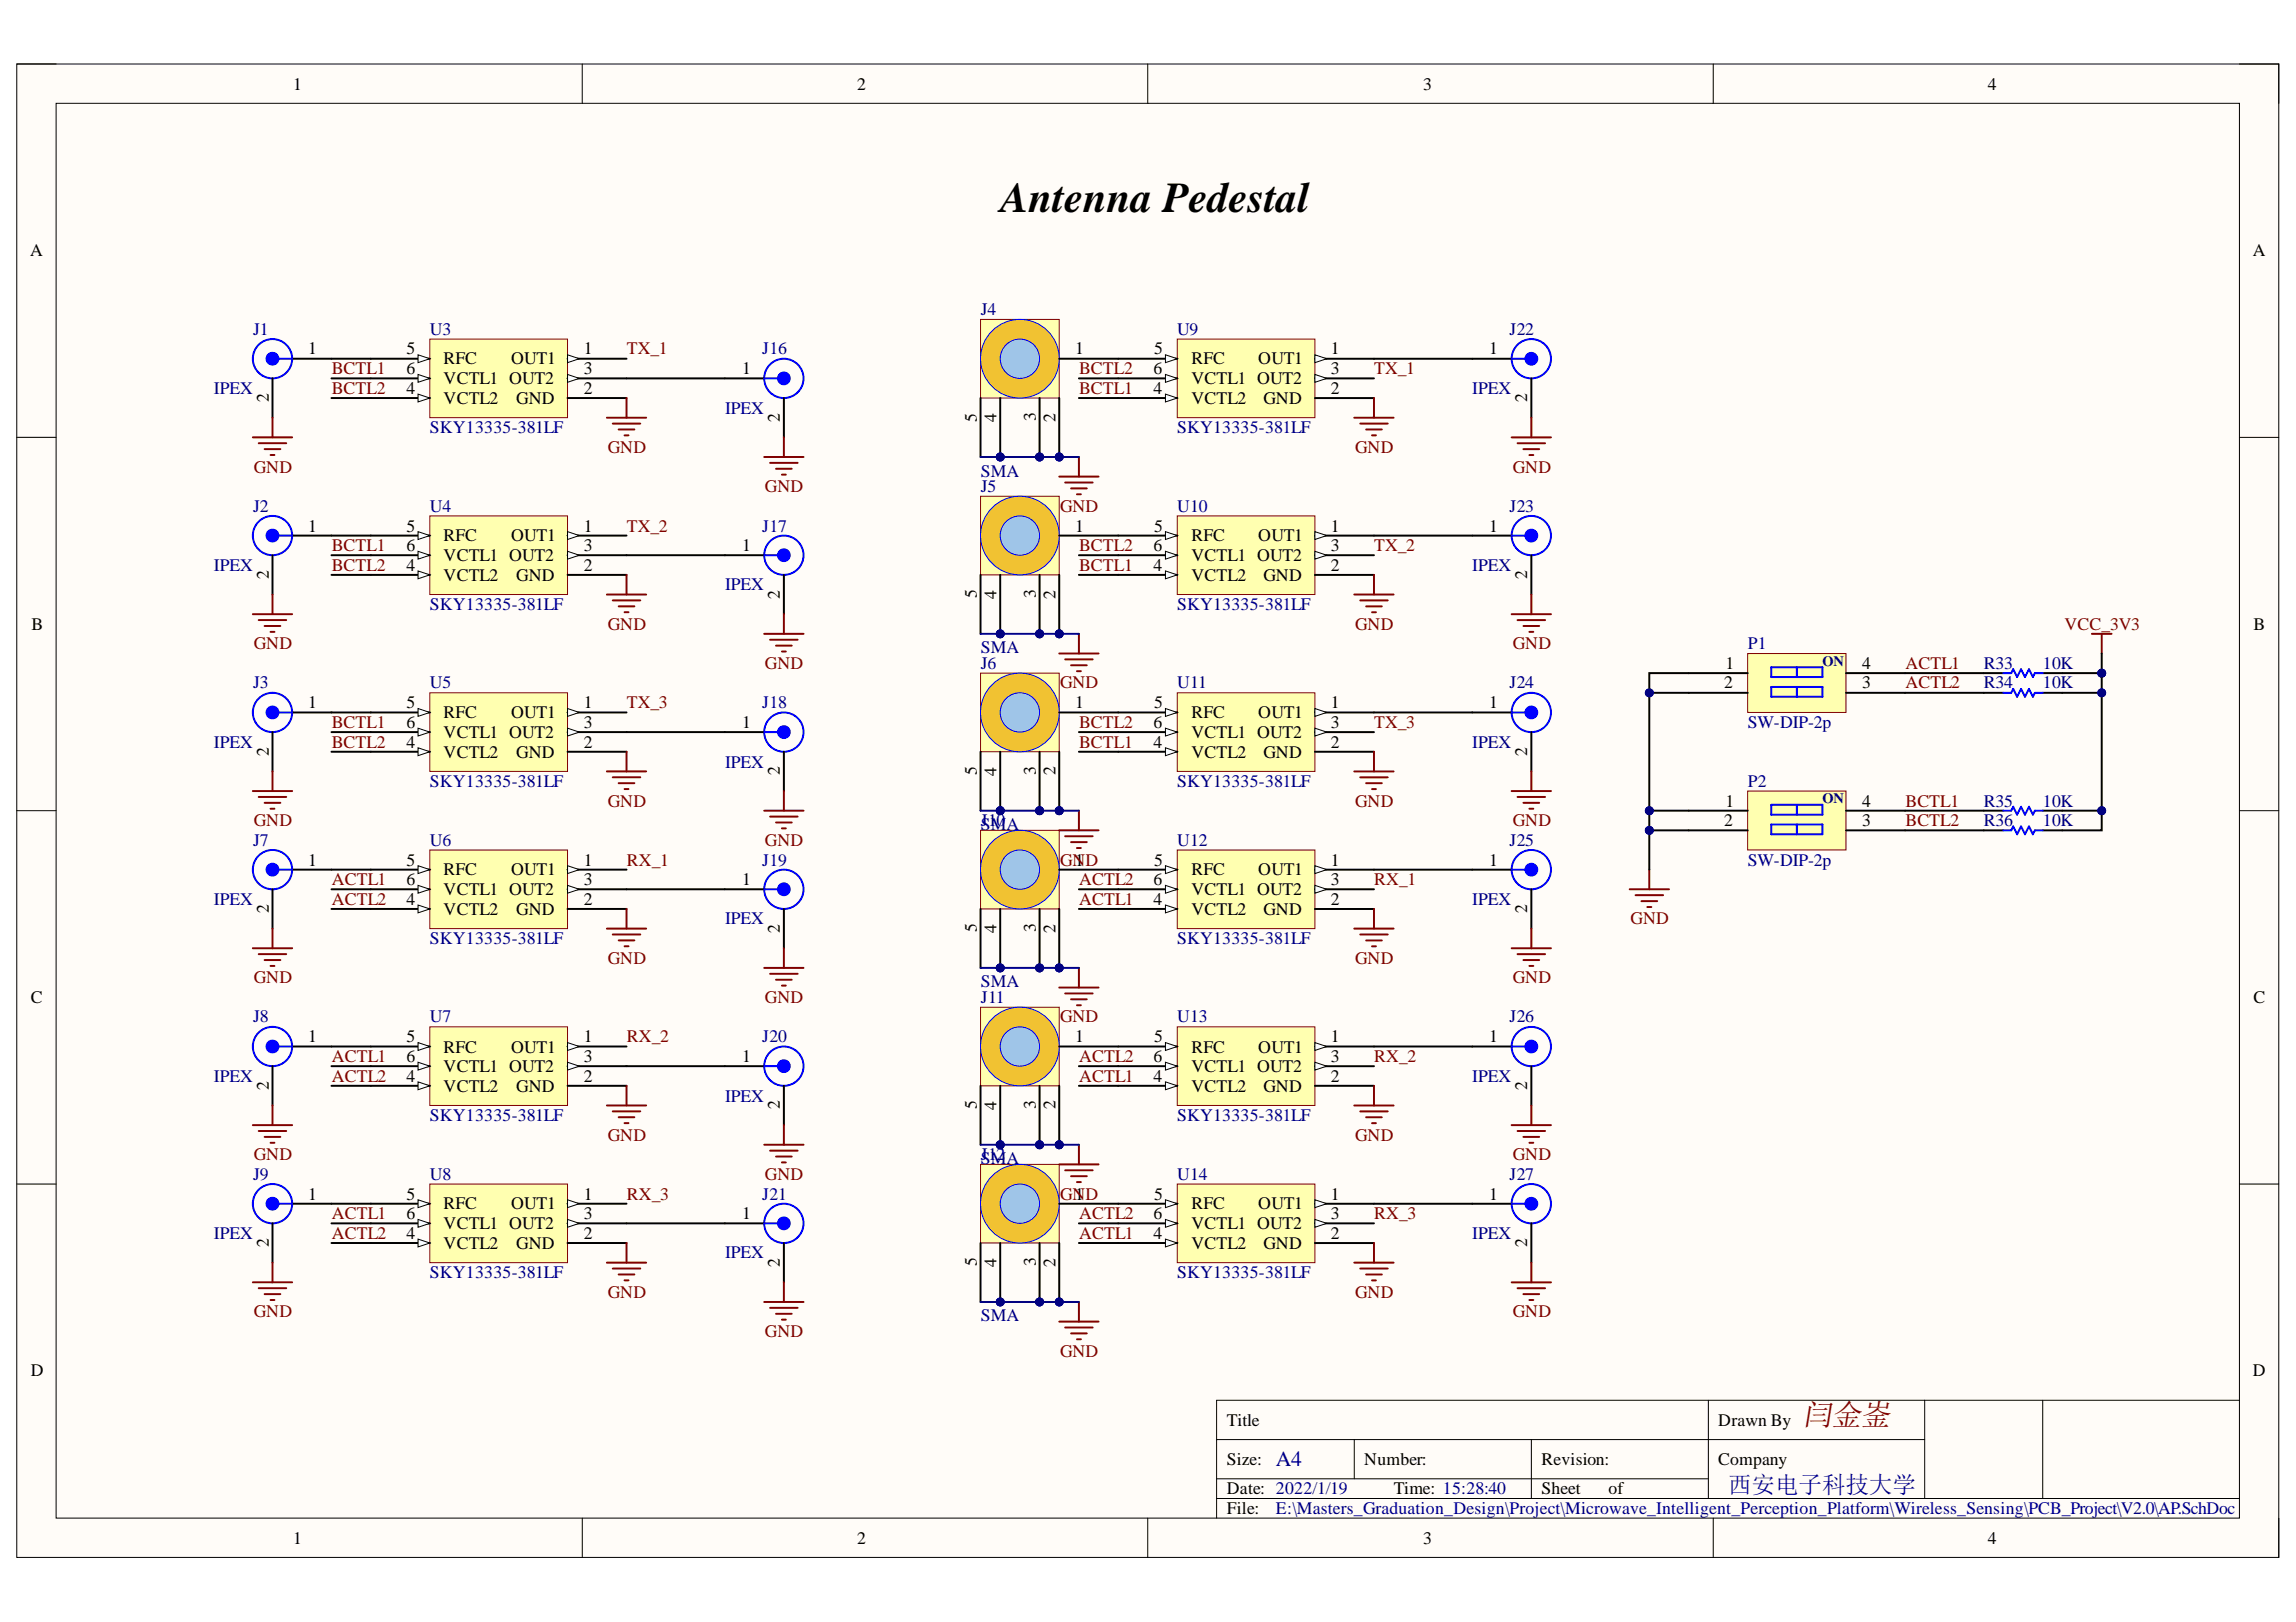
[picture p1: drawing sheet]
<svg xmlns="http://www.w3.org/2000/svg" width="297mm" height="210mm" viewBox="0 0 297 210" stroke-linecap="round" stroke-linejoin="round" font-family="sans-serif">
<defs><g id="words">
<text font-size="5.5" x="129.4" y="27.4">Antenna Pedestal</text>
<text font-size="3.9" fill="#800000" x="233.2" y="184.4">闫金崟</text>
<text font-size="3" fill="#000080" x="223.6" y="193.1">西安电子科技大学</text>
<text font-size="2.8" fill="#000080" x="165.1" y="189.8">A4</text>
<g font-size="2.3">
<text x="37.9" y="11.6">1</text>
<text x="110.9" y="11.6">2</text>
<text x="184.1" y="11.6">3</text>
<text x="257.2" y="11.6">4</text>
<text x="3.9" y="33.2">A</text>
<text x="291.5" y="33.2">A</text>
<text x="39.9" y="45.9">1</text>
<text x="52.6" y="45.9">5</text>
<text x="57.4" y="47.1">RFC</text>
<text x="66.1" y="47.1">OUT1</text>
<text x="75.5" y="45.9">1</text>
<text x="139.1" y="45.9">1</text>
<text x="149.3" y="45.9">5</text>
<text x="154.2" y="47.1">RFC</text>
<text x="162.8" y="47.1">OUT1</text>
<text x="172.2" y="45.9">1</text>
<text x="192.7" y="45.9">1</text>
<text x="34.8" y="52" transform="rotate(-90 34.8 52)">2</text>
<text x="52.6" y="48.4">6</text>
<text x="52.6" y="51">4</text>
<text x="57.4" y="49.7">VCTL1 OUT2</text>
<text x="57.4" y="52.3">VCTL2</text>
<text x="66.8" y="52.3">GND</text>
<text x="75.5" y="51">2</text>
<text x="75.5" y="48.4">3</text>
<text x="96" y="48.4">1</text>
<text x="149.2" y="48.4">6</text>
<text x="149.2" y="51">4</text>
<text x="154.2" y="49.7">VCTL1 OUT2</text>
<text x="154.2" y="52.3">VCTL2</text>
<text x="163.5" y="52.3">GND</text>
<text x="172.2" y="51">2</text>
<text x="172.2" y="48.4">3</text>
<text x="197.6" y="52" transform="rotate(-90 197.6 52)">2</text>
<text x="100.9" y="54.6" transform="rotate(-90 100.9 54.6)">2</text>
<text x="126.4" y="54.6" transform="rotate(-90 126.4 54.6)">5</text>
<text x="128.9" y="54.6" transform="rotate(-90 128.9 54.6)">4</text>
<text x="134" y="54.5" transform="rotate(-90 134 54.5)">3</text>
<text x="136.5" y="54.6" transform="rotate(-90 136.5 54.6)">2</text>
<text x="39.9" y="68.8">1</text>
<text x="52.6" y="68.8">5</text>
<text x="52.6" y="71.3">6</text>
<text x="57.4" y="70.1">RFC</text>
<text x="66.1" y="70.1">OUT1</text>
<text x="75.5" y="71.3">3</text>
<text x="75.5" y="68.8">1</text>
<text x="96" y="71.3">1</text>
<text x="139.1" y="68.8">1</text>
<text x="149.2" y="71.3">6</text>
<text x="149.3" y="68.8">5</text>
<text x="154.2" y="70.1">RFC</text>
<text x="162.8" y="70.1">OUT1</text>
<text x="172.2" y="71.3">3</text>
<text x="172.2" y="68.8">1</text>
<text x="192.7" y="68.8">1</text>
<text x="34.8" y="75" transform="rotate(-90 34.8 75)">2</text>
<text x="52.6" y="73.9">4</text>
<text x="57.4" y="72.6">VCTL1 OUT2</text>
<text x="57.4" y="75.1">VCTL2</text>
<text x="66.8" y="75.1">GND</text>
<text x="75.5" y="73.9">2</text>
<text x="100.9" y="77.5" transform="rotate(-90 100.9 77.5)">2</text>
<text x="126.4" y="77.4" transform="rotate(-90 126.4 77.4)">5</text>
<text x="128.9" y="77.5" transform="rotate(-90 128.9 77.5)">4</text>
<text x="134" y="77.4" transform="rotate(-90 134 77.4)">3</text>
<text x="136.5" y="77.5" transform="rotate(-90 136.5 77.5)">2</text>
<text x="149.2" y="73.9">4</text>
<text x="154.2" y="72.6">VCTL1 OUT2</text>
<text x="154.2" y="75.1">VCTL2</text>
<text x="163.5" y="75.1">GND</text>
<text x="172.2" y="73.9">2</text>
<text x="197.6" y="75" transform="rotate(-90 197.6 75)">2</text>
<text x="4.1" y="81.5">B</text>
<text x="291.6" y="81.5">B</text>
<text x="223.1" y="89.1">2</text>
<text x="223.2" y="86.6">1</text>
<text x="240.9" y="89.1">3</text>
<text x="240.9" y="86.6">4</text>
<text x="39.9" y="91.6">1</text>
<text x="52.6" y="91.6">5</text>
<text x="52.6" y="94.2">6</text>
<text x="57.4" y="93">RFC</text>
<text x="57.4" y="95.5">VCTL1 OUT2</text>
<text x="66.1" y="93">OUT1</text>
<text x="75.5" y="94.2">3</text>
<text x="75.5" y="91.6">1</text>
<text x="96" y="94.2">1</text>
<text x="139.1" y="91.6">1</text>
<text x="149.2" y="94.2">6</text>
<text x="149.3" y="91.6">5</text>
<text x="154.2" y="93">RFC</text>
<text x="154.2" y="95.5">VCTL1 OUT2</text>
<text x="162.8" y="93">OUT1</text>
<text x="172.2" y="94.2">3</text>
<text x="172.2" y="91.6">1</text>
<text x="192.7" y="91.6">1</text>
<text x="34.8" y="97.8" transform="rotate(-90 34.8 97.8)">2</text>
<text x="52.6" y="96.8">4</text>
<text x="57.4" y="98.1">VCTL2</text>
<text x="66.8" y="98.1">GND</text>
<text x="75.5" y="96.8">2</text>
<text x="100.9" y="100.3" transform="rotate(-90 100.9 100.3)">2</text>
<text x="126.4" y="100.3" transform="rotate(-90 126.4 100.3)">5</text>
<text x="128.9" y="100.4" transform="rotate(-90 128.9 100.4)">4</text>
<text x="134" y="100.3" transform="rotate(-90 134 100.3)">3</text>
<text x="136.5" y="100.3" transform="rotate(-90 136.5 100.3)">2</text>
<text x="149.2" y="96.8">4</text>
<text x="154.2" y="98.1">VCTL2</text>
<text x="163.5" y="98.1">GND</text>
<text x="172.2" y="96.8">2</text>
<text x="197.6" y="97.8" transform="rotate(-90 197.6 97.8)">2</text>
<text x="223.1" y="106.9">2</text>
<text x="223.2" y="104.4">1</text>
<text x="240.9" y="106.9">3</text>
<text x="240.9" y="104.4">4</text>
<text x="39.9" y="112">1</text>
<text x="52.6" y="112">5</text>
<text x="57.4" y="113.3">RFC</text>
<text x="66.1" y="113.3">OUT1</text>
<text x="75.5" y="112">1</text>
<text x="139.1" y="112">1</text>
<text x="149.3" y="112">5</text>
<text x="154.2" y="113.3">RFC</text>
<text x="162.8" y="113.3">OUT1</text>
<text x="172.2" y="112">1</text>
<text x="192.7" y="112">1</text>
<text x="34.8" y="118.2" transform="rotate(-90 34.8 118.2)">2</text>
<text x="52.6" y="114.6">6</text>
<text x="52.6" y="117.1">4</text>
<text x="57.4" y="115.8">VCTL1 OUT2</text>
<text x="57.4" y="118.4">VCTL2</text>
<text x="66.8" y="118.4">GND</text>
<text x="75.5" y="117.1">2</text>
<text x="75.5" y="114.6">3</text>
<text x="96" y="114.6">1</text>
<text x="149.2" y="114.6">6</text>
<text x="149.2" y="117.1">4</text>
<text x="154.2" y="115.8">VCTL1 OUT2</text>
<text x="154.2" y="118.4">VCTL2</text>
<text x="163.5" y="118.4">GND</text>
<text x="172.2" y="117.1">2</text>
<text x="172.2" y="114.6">3</text>
<text x="197.6" y="118.2" transform="rotate(-90 197.6 118.2)">2</text>
<text x="100.9" y="120.7" transform="rotate(-90 100.9 120.7)">2</text>
<text x="126.4" y="120.6" transform="rotate(-90 126.4 120.6)">5</text>
<text x="128.9" y="120.7" transform="rotate(-90 128.9 120.7)">4</text>
<text x="134" y="120.6" transform="rotate(-90 134 120.6)">3</text>
<text x="136.5" y="120.7" transform="rotate(-90 136.5 120.7)">2</text>
<text x="4" y="129.8">C</text>
<text x="291.6" y="129.8">C</text>
<text x="39.9" y="134.9">1</text>
<text x="52.6" y="134.9">5</text>
<text x="52.6" y="137.5">6</text>
<text x="57.4" y="136.2">RFC</text>
<text x="66.1" y="136.2">OUT1</text>
<text x="75.5" y="137.5">3</text>
<text x="75.5" y="134.9">1</text>
<text x="96" y="137.5">1</text>
<text x="139.1" y="134.9">1</text>
<text x="149.2" y="137.5">6</text>
<text x="149.3" y="134.9">5</text>
<text x="154.2" y="136.2">RFC</text>
<text x="162.8" y="136.2">OUT1</text>
<text x="172.2" y="137.5">3</text>
<text x="172.2" y="134.9">1</text>
<text x="192.7" y="134.9">1</text>
<text x="34.8" y="141" transform="rotate(-90 34.8 141)">2</text>
<text x="52.6" y="140">4</text>
<text x="57.4" y="138.7">VCTL1 OUT2</text>
<text x="57.4" y="141.3">VCTL2</text>
<text x="66.8" y="141.3">GND</text>
<text x="75.5" y="140">2</text>
<text x="100.9" y="143.6" transform="rotate(-90 100.9 143.6)">2</text>
<text x="126.4" y="143.6" transform="rotate(-90 126.4 143.6)">5</text>
<text x="128.9" y="143.7" transform="rotate(-90 128.9 143.7)">4</text>
<text x="134" y="143.5" transform="rotate(-90 134 143.5)">3</text>
<text x="136.5" y="143.6" transform="rotate(-90 136.5 143.6)">2</text>
<text x="149.2" y="140">4</text>
<text x="154.2" y="138.7">VCTL1 OUT2</text>
<text x="154.2" y="141.3">VCTL2</text>
<text x="163.5" y="141.3">GND</text>
<text x="172.2" y="140">2</text>
<text x="197.6" y="141" transform="rotate(-90 197.6 141)">2</text>
<text x="39.9" y="155.2">1</text>
<text x="52.6" y="155.2">5</text>
<text x="75.5" y="155.2">1</text>
<text x="139.1" y="155.2">1</text>
<text x="149.3" y="155.2">5</text>
<text x="172.2" y="155.2">1</text>
<text x="192.7" y="155.2">1</text>
<text x="34.8" y="161.4" transform="rotate(-90 34.8 161.4)">2</text>
<text x="52.6" y="157.8">6</text>
<text x="52.6" y="160.3">4</text>
<text x="57.4" y="156.5">RFC</text>
<text x="57.4" y="159.1">VCTL1 OUT2</text>
<text x="57.4" y="161.6">VCTL2</text>
<text x="66.1" y="156.5">OUT1</text>
<text x="66.8" y="161.6">GND</text>
<text x="75.5" y="160.3">2</text>
<text x="75.5" y="157.8">3</text>
<text x="96" y="157.8">1</text>
<text x="149.2" y="157.8">6</text>
<text x="149.2" y="160.3">4</text>
<text x="154.2" y="156.5">RFC</text>
<text x="154.2" y="159.1">VCTL1 OUT2</text>
<text x="154.2" y="161.6">VCTL2</text>
<text x="162.8" y="156.5">OUT1</text>
<text x="163.5" y="161.6">GND</text>
<text x="172.2" y="160.3">2</text>
<text x="172.2" y="157.8">3</text>
<text x="197.6" y="161.4" transform="rotate(-90 197.6 161.4)">2</text>
<text x="100.9" y="164" transform="rotate(-90 100.9 164)">2</text>
<text x="126.4" y="163.9" transform="rotate(-90 126.4 163.9)">5</text>
<text x="128.9" y="164" transform="rotate(-90 128.9 164)">4</text>
<text x="134" y="163.9" transform="rotate(-90 134 163.9)">3</text>
<text x="136.5" y="164" transform="rotate(-90 136.5 164)">2</text>
<text x="4" y="178.1">D</text>
<text x="291.5" y="178.1">D</text>
<text x="158.7" y="184.5">Title</text>
<text x="222.3" y="184.5">Drawn By</text>
<text x="158.7" y="189.6">Size:</text>
<text x="176.5" y="189.6">Number:</text>
<text x="199.4" y="189.6">Revision:</text>
<text x="222.3" y="189.6">Company</text>
<text x="158.7" y="193.4">Date: 2022/1/19</text>
<text x="158.7" y="195.9">File:</text>
<text x="180.3" y="193.4">Time: 15:28:40</text>
<text x="199.4" y="193.4">Sheet</text>
<text x="208.1" y="193.4">of</text>
<text x="37.9" y="199.7">1</text>
<text x="110.9" y="199.7">2</text>
<text x="184.1" y="199.7">3</text>
<text x="257.2" y="199.7">4</text>
</g>
<g font-size="2.3" fill="#000080">
<text x="126.9" y="40.8">J4</text>
<text x="32.8" y="43.3">J1</text>
<text x="55.6" y="43.3">U3</text>
<text x="98.6" y="45.9">J16</text>
<text x="152.3" y="43.3">U9</text>
<text x="195.3" y="43.3">J22</text>
<text x="27.7" y="51">IPEX</text>
<text x="93.8" y="53.6">IPEX</text>
<text x="190.5" y="51">IPEX</text>
<text x="55.6" y="56.1">SKY13335-381LF</text>
<text x="152.3" y="56.1">SKY13335-381LF</text>
<text x="126.9" y="61.7">SMA</text>
<text x="126.9" y="63.7">J5</text>
<text x="32.8" y="66.2">J2</text>
<text x="55.6" y="66.2">U4</text>
<text x="98.6" y="68.8">J17</text>
<text x="152.3" y="66.2">U10</text>
<text x="195.3" y="66.2">J23</text>
<text x="27.7" y="73.9">IPEX</text>
<text x="93.8" y="76.4">IPEX</text>
<text x="190.5" y="73.9">IPEX</text>
<text x="55.6" y="78.9">SKY13335-381LF</text>
<text x="152.3" y="78.9">SKY13335-381LF</text>
<text x="32.8" y="89.1">J3</text>
<text x="55.6" y="89.1">U5</text>
<text x="126.9" y="86.6">J6</text>
<text x="126.9" y="84.5">SMA</text>
<text x="152.3" y="89.1">U11</text>
<text x="195.3" y="89.1">J24</text>
<text x="226.1" y="84">P1</text>
<text x="256.7" y="86.6">R33</text>
<text x="256.7" y="89.1">R34</text>
<text x="264.3" y="86.6">10K</text>
<text x="264.3" y="89.1">10K</text>
<text x="98.6" y="91.6">J18</text>
<text x="226.1" y="94.2">SW-DIP-2p</text>
<text x="27.7" y="96.8">IPEX</text>
<text x="55.6" y="101.9">SKY13335-381LF</text>
<text x="93.8" y="99.3">IPEX</text>
<text x="152.3" y="101.9">SKY13335-381LF</text>
<text x="190.5" y="96.8">IPEX</text>
<text x="226.1" y="101.9">P2</text>
<text x="126.9" y="107.4">SMA</text>
<text x="126.9" y="106.9">J10</text>
<text x="256.7" y="104.4">R35</text>
<text x="256.7" y="106.9">R36</text>
<text x="264.3" y="104.4">10K</text>
<text x="264.3" y="106.9">10K</text>
<text x="32.8" y="109.5">J7</text>
<text x="55.6" y="109.5">U6</text>
<text x="98.6" y="112">J19</text>
<text x="152.3" y="109.5">U12</text>
<text x="195.3" y="109.5">J25</text>
<text x="226.1" y="112">SW-DIP-2p</text>
<text x="27.7" y="117.1">IPEX</text>
<text x="93.8" y="119.6">IPEX</text>
<text x="190.5" y="117.1">IPEX</text>
<text x="55.6" y="122.2">SKY13335-381LF</text>
<text x="152.3" y="122.2">SKY13335-381LF</text>
<text x="126.9" y="129.8">J11</text>
<text x="126.9" y="127.8">SMA</text>
<text x="32.8" y="132.3">J8</text>
<text x="55.6" y="132.3">U7</text>
<text x="98.6" y="134.9">J20</text>
<text x="152.3" y="132.3">U13</text>
<text x="195.3" y="132.3">J26</text>
<text x="27.7" y="140">IPEX</text>
<text x="93.8" y="142.6">IPEX</text>
<text x="190.5" y="140">IPEX</text>
<text x="55.6" y="145.1">SKY13335-381LF</text>
<text x="152.3" y="145.1">SKY13335-381LF</text>
<text x="32.8" y="152.7">J9</text>
<text x="55.6" y="152.7">U8</text>
<text x="98.6" y="155.2">J21</text>
<text x="126.9" y="150.2">J12</text>
<text x="126.9" y="150.7">SMA</text>
<text x="152.3" y="152.7">U14</text>
<text x="195.3" y="152.7">J27</text>
<text x="27.7" y="160.3">IPEX</text>
<text x="190.5" y="160.3">IPEX</text>
<text x="55.6" y="165.4">SKY13335-381LF</text>
<text x="93.8" y="162.9">IPEX</text>
<text x="152.3" y="165.4">SKY13335-381LF</text>
<text x="126.9" y="171">SMA</text>
<text x="165.1" y="195.9">E:\Masters_Graduation_Design\Project\Microwave_Intelligent_Perception_Platform\Wireless_Sensing\PCB_Project\V2.0\AP.SchDoc</text>
</g>
<g font-size="2.3" fill="#800000">
<text x="81.1" y="45.9">TX_1</text>
<text x="42.9" y="48.4">BCTL1</text>
<text x="42.9" y="51">BCTL2</text>
<text x="139.6" y="48.4">BCTL2</text>
<text x="139.6" y="51">BCTL1</text>
<text x="177.8" y="48.4">TX_1</text>
<text x="78.6" y="58.6">GND</text>
<text x="175.3" y="58.6">GND</text>
<text x="32.8" y="61.2">GND</text>
<text x="99" y="63.7">GND</text>
<text x="195.7" y="61.2">GND</text>
<text x="42.9" y="71.3">BCTL1</text>
<text x="81.1" y="68.8">TX_2</text>
<text x="137.1" y="66.2">GND</text>
<text x="139.6" y="71.3">BCTL2</text>
<text x="177.8" y="71.3">TX_2</text>
<text x="42.9" y="73.9">BCTL2</text>
<text x="139.6" y="73.9">BCTL1</text>
<text x="78.6" y="81.5">GND</text>
<text x="175.3" y="81.5">GND</text>
<text x="267.1" y="81.5">VCC_3V3</text>
<text x="32.8" y="84">GND</text>
<text x="99" y="86.6">GND</text>
<text x="137.1" y="89.1">GND</text>
<text x="195.7" y="84">GND</text>
<text x="246.5" y="86.6">ACTL1</text>
<text x="246.5" y="89.1">ACTL2</text>
<text x="42.9" y="94.2">BCTL1</text>
<text x="81.1" y="91.6">TX_3</text>
<text x="139.6" y="94.2">BCTL2</text>
<text x="177.8" y="94.2">TX_3</text>
<text x="42.9" y="96.8">BCTL2</text>
<text x="139.6" y="96.8">BCTL1</text>
<text x="32.8" y="106.9">GND</text>
<text x="78.6" y="104.4">GND</text>
<text x="175.3" y="104.4">GND</text>
<text x="195.7" y="106.9">GND</text>
<text x="246.5" y="104.4">BCTL1</text>
<text x="246.5" y="106.9">BCTL2</text>
<text x="81.1" y="112">RX_1</text>
<text x="99" y="109.5">GND</text>
<text x="137.1" y="112">GND</text>
<text x="42.9" y="114.6">ACTL1</text>
<text x="42.9" y="117.1">ACTL2</text>
<text x="139.6" y="117.1">ACTL1</text>
<text x="139.6" y="114.6">ACTL2</text>
<text x="177.8" y="114.6">RX_1</text>
<text x="211" y="119.6">GND</text>
<text x="78.6" y="124.7">GND</text>
<text x="175.3" y="124.7">GND</text>
<text x="32.8" y="127.2">GND</text>
<text x="99" y="129.8">GND</text>
<text x="195.7" y="127.2">GND</text>
<text x="42.9" y="137.5">ACTL1</text>
<text x="81.1" y="134.9">RX_2</text>
<text x="137.1" y="132.3">GND</text>
<text x="139.6" y="137.5">ACTL2</text>
<text x="177.8" y="137.5">RX_2</text>
<text x="42.9" y="140">ACTL2</text>
<text x="139.6" y="140">ACTL1</text>
<text x="78.6" y="147.6">GND</text>
<text x="175.3" y="147.6">GND</text>
<text x="32.8" y="150.2">GND</text>
<text x="81.1" y="155.2">RX_3</text>
<text x="99" y="152.7">GND</text>
<text x="137.1" y="155.2">GND</text>
<text x="195.7" y="150.2">GND</text>
<text x="42.9" y="157.8">ACTL1</text>
<text x="42.9" y="160.3">ACTL2</text>
<text x="139.6" y="160.3">ACTL1</text>
<text x="139.6" y="157.8">ACTL2</text>
<text x="177.8" y="157.8">RX_3</text>
<text x="78.6" y="167.9">GND</text>
<text x="175.3" y="167.9">GND</text>
<text x="32.8" y="170.5">GND</text>
<text x="99" y="173">GND</text>
<text x="195.7" y="170.5">GND</text>
<text x="137.1" y="175.6">GND</text>
</g>
<g font-size="1.9" fill="#000080">
<text x="235.8" y="86.2">ON</text>
<text x="235.8" y="104">ON</text>
</g>
</g></defs>
<path d="M2.2 8.3h292.6v193.2h-292.6z" fill-rule="evenodd" fill="#fffcf8"/>
<path d="M2.2 8.3h292.6v193.2h-292.6z" fill="none" stroke="#000" stroke-width=".13"/>
<path d="M7.3 13.4h282.4v183.1h-282.4z" fill-rule="evenodd" fill="#fffcf8"/>
<g fill="none" stroke="#000" stroke-width=".13">
<path d="M2.2 8.3h5.1M7.3 13.4h282.4v183.1h-282.4zM75.3 8.3v5.1M148.5 8.3v5.1M221.6 8.3v5.1M289.7 8.3h5.1v5.1M2.2 56.6h5.1M289.7 56.6h5.1M2.2 104.9h5.1M289.7 104.9h5.1M2.2 153.2h5.1M289.7 153.2h5.1"/>
<path d="M75.3 196.5v5M148.5 196.5v5M157.4 186.3h91.6M157.4 193.9h132.3M157.4 191.4h63.6M175.2 186.3v5.1M198.1 186.3v7.6M221 181.2v12.7M221.6 196.5v5M249 181.2v12.7M264.3 181.2v12.7M289.7 181.2h-132.3v15.3"/>
<path d="M294.8 196.5v5"/>
</g>
<circle cx="137" cy="104.9" r=".51" fill="#000080"/>
<circle cx="137" cy="104.9" r=".51" fill="none" stroke="#000080" stroke-width=".13"/>
<circle cx="134.5" cy="104.9" r=".51" fill="#000080"/>
<circle cx="134.5" cy="104.9" r=".51" fill="none" stroke="#000080" stroke-width=".13"/>
<circle cx="129.4" cy="104.9" r=".51" fill="#000080"/>
<circle cx="129.4" cy="104.9" r=".51" fill="none" stroke="#000080" stroke-width=".13"/>
<path d="M126.9 87.1h10.1v10.2h-10.1z" fill-rule="evenodd" fill="#ffffb0"/>
<path d="M126.9 87.1h10.1v10.2h-10.1z" fill="none" stroke="#800000" stroke-width=".13"/>
<circle cx="131.9" cy="92.2" r="5.1" fill="#f1c232"/>
<circle cx="131.9" cy="92.2" r="5.1" fill="none" stroke="#00f" stroke-width=".13"/>
<circle cx="131.9" cy="92.2" r="2.54" fill="#9fc5e8"/>
<circle cx="131.9" cy="92.2" r="2.54" fill="none" stroke="#00f" stroke-width=".13"/>
<path d="M137 92.2h7.7M137 97.3v7.6" fill="none" stroke="#000" stroke-width=".25"/>
<circle cx="137" cy="104.9" r=".51" fill="#000080"/>
<circle cx="137" cy="104.9" r=".51" fill="none" stroke="#000080" stroke-width=".13"/>
<path d="M134.5 97.3v7.6" fill="none" stroke="#000" stroke-width=".25"/>
<circle cx="134.5" cy="104.9" r=".51" fill="#000080"/>
<circle cx="134.5" cy="104.9" r=".51" fill="none" stroke="#000080" stroke-width=".13"/>
<path d="M129.4 97.3v7.6" fill="none" stroke="#000" stroke-width=".25"/>
<circle cx="129.4" cy="104.9" r=".51" fill="#000080"/>
<circle cx="129.4" cy="104.9" r=".51" fill="none" stroke="#000080" stroke-width=".13"/>
<path d="M126.9 97.3v7.6" fill="none" stroke="#000" stroke-width=".25"/>
<circle cx="137" cy="59.1" r=".51" fill="#000080"/>
<circle cx="137" cy="59.1" r=".51" fill="none" stroke="#000080" stroke-width=".13"/>
<circle cx="134.5" cy="59.1" r=".51" fill="#000080"/>
<circle cx="134.5" cy="59.1" r=".51" fill="none" stroke="#000080" stroke-width=".13"/>
<circle cx="129.4" cy="59.1" r=".51" fill="#000080"/>
<circle cx="129.4" cy="59.1" r=".51" fill="none" stroke="#000080" stroke-width=".13"/>
<path d="M126.9 41.3h10.1v10.2h-10.1z" fill-rule="evenodd" fill="#ffffb0"/>
<path d="M126.9 41.3h10.1v10.2h-10.1z" fill="none" stroke="#800000" stroke-width=".13"/>
<circle cx="131.9" cy="46.4" r="5.1" fill="#f1c232"/>
<circle cx="131.9" cy="46.4" r="5.1" fill="none" stroke="#00f" stroke-width=".13"/>
<circle cx="131.9" cy="46.4" r="2.54" fill="#9fc5e8"/>
<circle cx="131.9" cy="46.4" r="2.54" fill="none" stroke="#00f" stroke-width=".13"/>
<path d="M137 46.4h7.7M137 51.5v7.6" fill="none" stroke="#000" stroke-width=".25"/>
<circle cx="137" cy="59.1" r=".51" fill="#000080"/>
<circle cx="137" cy="59.1" r=".51" fill="none" stroke="#000080" stroke-width=".13"/>
<path d="M134.5 51.5v7.6" fill="none" stroke="#000" stroke-width=".25"/>
<circle cx="134.5" cy="59.1" r=".51" fill="#000080"/>
<circle cx="134.5" cy="59.1" r=".51" fill="none" stroke="#000080" stroke-width=".13"/>
<path d="M129.4 51.5v7.6" fill="none" stroke="#000" stroke-width=".25"/>
<circle cx="129.4" cy="59.1" r=".51" fill="#000080"/>
<circle cx="129.4" cy="59.1" r=".51" fill="none" stroke="#000080" stroke-width=".13"/>
<path d="M126.9 51.5v7.6" fill="none" stroke="#000" stroke-width=".25"/>
<circle cx="35.3" cy="46.4" r="2.54" fill="none" stroke="#00f" stroke-width=".25"/>
<circle cx="35.2" cy="46.4" r=".51" fill="#00f"/>
<circle cx="35.2" cy="46.4" r=".51" fill="none" stroke="#00f" stroke-width=".76"/>
<path d="M35.3 49v5.1M37.8 46.4h5.1" fill="none" stroke="#000" stroke-width=".25"/>
<g fill="none" stroke="#00f" stroke-width=".25">
<path d="M35.3 46.4h2.5"/>
<circle cx="35.3" cy="69.3" r="2.54"/>
</g>
<circle cx="35.2" cy="69.3" r=".51" fill="#00f"/>
<circle cx="35.2" cy="69.3" r=".51" fill="none" stroke="#00f" stroke-width=".76"/>
<path d="M35.3 71.9v5M37.8 69.3h5.1" fill="none" stroke="#000" stroke-width=".25"/>
<g fill="none" stroke="#00f" stroke-width=".25">
<path d="M35.3 69.3h2.5"/>
<circle cx="35.3" cy="92.2" r="2.54"/>
</g>
<circle cx="35.2" cy="92.2" r=".51" fill="#00f"/>
<circle cx="35.2" cy="92.2" r=".51" fill="none" stroke="#00f" stroke-width=".76"/>
<path d="M35.3 94.7v5.1M37.8 92.2h5.1" fill="none" stroke="#000" stroke-width=".25"/>
<path d="M35.3 92.2h2.5" fill="none" stroke="#00f" stroke-width=".25"/>
<circle cx="137" cy="168.5" r=".51" fill="#000080"/>
<circle cx="137" cy="168.5" r=".51" fill="none" stroke="#000080" stroke-width=".13"/>
<circle cx="134.5" cy="168.5" r=".51" fill="#000080"/>
<circle cx="134.5" cy="168.5" r=".51" fill="none" stroke="#000080" stroke-width=".13"/>
<circle cx="129.4" cy="168.5" r=".51" fill="#000080"/>
<circle cx="129.4" cy="168.5" r=".51" fill="none" stroke="#000080" stroke-width=".13"/>
<path d="M126.9 150.7h10.1v10.2h-10.1z" fill-rule="evenodd" fill="#ffffb0"/>
<path d="M126.9 150.7h10.1v10.2h-10.1z" fill="none" stroke="#800000" stroke-width=".13"/>
<circle cx="131.9" cy="155.8" r="5.1" fill="#f1c232"/>
<circle cx="131.9" cy="155.8" r="5.1" fill="none" stroke="#00f" stroke-width=".13"/>
<circle cx="131.9" cy="155.8" r="2.54" fill="#9fc5e8"/>
<circle cx="131.9" cy="155.8" r="2.54" fill="none" stroke="#00f" stroke-width=".13"/>
<path d="M137 155.8h7.7M137 160.9v7.6" fill="none" stroke="#000" stroke-width=".25"/>
<circle cx="137" cy="168.5" r=".51" fill="#000080"/>
<circle cx="137" cy="168.5" r=".51" fill="none" stroke="#000080" stroke-width=".13"/>
<path d="M134.5 160.9v7.6" fill="none" stroke="#000" stroke-width=".25"/>
<circle cx="134.5" cy="168.5" r=".51" fill="#000080"/>
<circle cx="134.5" cy="168.5" r=".51" fill="none" stroke="#000080" stroke-width=".13"/>
<path d="M129.4 160.9v7.6" fill="none" stroke="#000" stroke-width=".25"/>
<circle cx="129.4" cy="168.5" r=".51" fill="#000080"/>
<circle cx="129.4" cy="168.5" r=".51" fill="none" stroke="#000080" stroke-width=".13"/>
<path d="M126.9 160.9v7.6" fill="none" stroke="#000" stroke-width=".25"/>
<circle cx="137" cy="148.1" r=".51" fill="#000080"/>
<circle cx="137" cy="148.1" r=".51" fill="none" stroke="#000080" stroke-width=".13"/>
<circle cx="134.5" cy="148.1" r=".51" fill="#000080"/>
<circle cx="134.5" cy="148.1" r=".51" fill="none" stroke="#000080" stroke-width=".13"/>
<circle cx="129.4" cy="148.1" r=".51" fill="#000080"/>
<circle cx="129.4" cy="148.1" r=".51" fill="none" stroke="#000080" stroke-width=".13"/>
<path d="M126.9 130.3h10.1v10.2h-10.1z" fill-rule="evenodd" fill="#ffffb0"/>
<path d="M126.9 130.3h10.1v10.2h-10.1z" fill="none" stroke="#800000" stroke-width=".13"/>
<circle cx="131.9" cy="135.4" r="5.1" fill="#f1c232"/>
<circle cx="131.9" cy="135.4" r="5.1" fill="none" stroke="#00f" stroke-width=".13"/>
<circle cx="131.9" cy="135.4" r="2.54" fill="#9fc5e8"/>
<circle cx="131.9" cy="135.4" r="2.54" fill="none" stroke="#00f" stroke-width=".13"/>
<path d="M137 135.4h7.7M137 140.5v7.6" fill="none" stroke="#000" stroke-width=".25"/>
<circle cx="137" cy="148.1" r=".51" fill="#000080"/>
<circle cx="137" cy="148.1" r=".51" fill="none" stroke="#000080" stroke-width=".13"/>
<path d="M134.5 140.5v7.6" fill="none" stroke="#000" stroke-width=".25"/>
<circle cx="134.5" cy="148.1" r=".51" fill="#000080"/>
<circle cx="134.5" cy="148.1" r=".51" fill="none" stroke="#000080" stroke-width=".13"/>
<path d="M129.4 140.5v7.6" fill="none" stroke="#000" stroke-width=".25"/>
<circle cx="129.4" cy="148.1" r=".51" fill="#000080"/>
<circle cx="129.4" cy="148.1" r=".51" fill="none" stroke="#000080" stroke-width=".13"/>
<path d="M126.9 140.5v7.6" fill="none" stroke="#000" stroke-width=".25"/>
<circle cx="137" cy="125.3" r=".51" fill="#000080"/>
<circle cx="137" cy="125.3" r=".51" fill="none" stroke="#000080" stroke-width=".13"/>
<circle cx="134.5" cy="125.3" r=".51" fill="#000080"/>
<circle cx="134.5" cy="125.3" r=".51" fill="none" stroke="#000080" stroke-width=".13"/>
<circle cx="129.4" cy="125.3" r=".51" fill="#000080"/>
<circle cx="129.4" cy="125.3" r=".51" fill="none" stroke="#000080" stroke-width=".13"/>
<path d="M126.9 107.5h10.1v10.1h-10.1z" fill-rule="evenodd" fill="#ffffb0"/>
<path d="M126.9 107.5h10.1v10.1h-10.1z" fill="none" stroke="#800000" stroke-width=".13"/>
<circle cx="131.9" cy="112.5" r="5.1" fill="#f1c232"/>
<circle cx="131.9" cy="112.5" r="5.1" fill="none" stroke="#00f" stroke-width=".13"/>
<circle cx="131.9" cy="112.5" r="2.54" fill="#9fc5e8"/>
<circle cx="131.9" cy="112.5" r="2.54" fill="none" stroke="#00f" stroke-width=".13"/>
<path d="M137 112.5h7.7M137 117.6v7.7" fill="none" stroke="#000" stroke-width=".25"/>
<circle cx="137" cy="125.3" r=".51" fill="#000080"/>
<circle cx="137" cy="125.3" r=".51" fill="none" stroke="#000080" stroke-width=".13"/>
<path d="M134.5 117.6v7.7" fill="none" stroke="#000" stroke-width=".25"/>
<circle cx="134.5" cy="125.3" r=".51" fill="#000080"/>
<circle cx="134.5" cy="125.3" r=".51" fill="none" stroke="#000080" stroke-width=".13"/>
<path d="M129.4 117.6v7.7" fill="none" stroke="#000" stroke-width=".25"/>
<circle cx="129.4" cy="125.3" r=".51" fill="#000080"/>
<circle cx="129.4" cy="125.3" r=".51" fill="none" stroke="#000080" stroke-width=".13"/>
<path d="M126.9 117.6v7.7" fill="none" stroke="#000" stroke-width=".25"/>
<circle cx="35.3" cy="112.5" r="2.54" fill="none" stroke="#00f" stroke-width=".25"/>
<circle cx="35.2" cy="112.5" r=".51" fill="#00f"/>
<circle cx="35.2" cy="112.5" r=".51" fill="none" stroke="#00f" stroke-width=".76"/>
<path d="M35.3 115.1v5.1M37.8 112.5h5.1" fill="none" stroke="#000" stroke-width=".25"/>
<g fill="none" stroke="#00f" stroke-width=".25">
<path d="M35.3 112.5h2.5"/>
<circle cx="35.3" cy="135.4" r="2.54"/>
</g>
<circle cx="35.2" cy="135.4" r=".51" fill="#00f"/>
<circle cx="35.2" cy="135.4" r=".51" fill="none" stroke="#00f" stroke-width=".76"/>
<path d="M35.3 138v5.1M37.8 135.4h5.1" fill="none" stroke="#000" stroke-width=".25"/>
<g fill="none" stroke="#00f" stroke-width=".25">
<path d="M35.3 135.4h2.5"/>
<circle cx="35.3" cy="155.8" r="2.54"/>
</g>
<circle cx="35.2" cy="155.8" r=".51" fill="#00f"/>
<circle cx="35.2" cy="155.8" r=".51" fill="none" stroke="#00f" stroke-width=".76"/>
<path d="M35.3 158.3v5.1M37.8 155.8h5.1" fill="none" stroke="#000" stroke-width=".25"/>
<path d="M35.3 155.8h2.5" fill="none" stroke="#00f" stroke-width=".25"/>
<path d="M55.6 43.9h17.8v10.2h-17.8z" fill-rule="evenodd" fill="#ffffb0"/>
<path d="M55.6 43.9h17.8v10.2h-17.8z" fill="none" stroke="#800000" stroke-width=".13"/>
<path d="M48 46.4h7.6" fill="none" stroke="#000" stroke-width=".25"/>
<path d="M54.1 45.9l1.5 .5-1.5 .5z" fill="#f8fcff"/>
<path d="M54.1 45.9l1.5 .5-1.5 .5z" fill="none" stroke="#000" stroke-width=".13"/>
<path d="M48 49h7.6" fill="none" stroke="#000" stroke-width=".25"/>
<path d="M54.1 48.5l1.5 .5-1.5 .5z" fill="#f8fcff"/>
<path d="M54.1 48.5l1.5 .5-1.5 .5z" fill="none" stroke="#000" stroke-width=".13"/>
<path d="M48 51.5h7.6" fill="none" stroke="#000" stroke-width=".25"/>
<path d="M54.1 51l1.5 .5-1.5 .5z" fill="#f8fcff"/>
<path d="M54.1 51l1.5 .5-1.5 .5z" fill="none" stroke="#000" stroke-width=".13"/>
<path d="M73.4 51.5h7.7M73.4 49h7.7" fill="none" stroke="#000" stroke-width=".25"/>
<path d="M73.4 48.5l1.5 .5-1.5 .5z" fill="#f8fcff"/>
<path d="M73.4 48.5l1.5 .5-1.5 .5z" fill="none" stroke="#000" stroke-width=".13"/>
<path d="M73.4 46.4h7.7" fill="none" stroke="#000" stroke-width=".25"/>
<path d="M73.4 45.9l1.5 .5-1.5 .5z" fill="#f8fcff"/>
<path d="M73.4 45.9l1.5 .5-1.5 .5z" fill="none" stroke="#000" stroke-width=".13"/>
<path d="M55.6 66.8h17.8v10.1h-17.8z" fill-rule="evenodd" fill="#ffffb0"/>
<path d="M55.6 66.8h17.8v10.1h-17.8z" fill="none" stroke="#800000" stroke-width=".13"/>
<path d="M48 69.3h7.6" fill="none" stroke="#000" stroke-width=".25"/>
<path d="M54.1 68.8l1.5 .5-1.5 .5z" fill="#f8fcff"/>
<path d="M54.1 68.8l1.5 .5-1.5 .5z" fill="none" stroke="#000" stroke-width=".13"/>
<path d="M48 71.9h7.6" fill="none" stroke="#000" stroke-width=".25"/>
<path d="M54.1 71.3l1.5 .6-1.5 .5z" fill="#f8fcff"/>
<path d="M54.1 71.3l1.5 .6-1.5 .5z" fill="none" stroke="#000" stroke-width=".13"/>
<path d="M48 74.4h7.6" fill="none" stroke="#000" stroke-width=".25"/>
<path d="M54.1 73.9l1.5 .5-1.5 .5z" fill="#f8fcff"/>
<path d="M54.1 73.9l1.5 .5-1.5 .5z" fill="none" stroke="#000" stroke-width=".13"/>
<path d="M73.4 74.4h7.7M73.4 71.9h7.7" fill="none" stroke="#000" stroke-width=".25"/>
<path d="M73.4 71.3l1.5 .6-1.5 .5z" fill="#f8fcff"/>
<path d="M73.4 71.3l1.5 .6-1.5 .5z" fill="none" stroke="#000" stroke-width=".13"/>
<path d="M73.4 69.3h7.7" fill="none" stroke="#000" stroke-width=".25"/>
<path d="M73.4 68.8l1.5 .5-1.5 .5z" fill="#f8fcff"/>
<path d="M73.4 68.8l1.5 .5-1.5 .5z" fill="none" stroke="#000" stroke-width=".13"/>
<path d="M55.6 89.7h17.8v10.1h-17.8z" fill-rule="evenodd" fill="#ffffb0"/>
<path d="M55.6 89.7h17.8v10.1h-17.8z" fill="none" stroke="#800000" stroke-width=".13"/>
<path d="M48 92.2h7.6" fill="none" stroke="#000" stroke-width=".25"/>
<path d="M54.1 91.7l1.5 .5-1.5 .5z" fill="#f8fcff"/>
<path d="M54.1 91.7l1.5 .5-1.5 .5z" fill="none" stroke="#000" stroke-width=".13"/>
<path d="M48 94.7h7.6" fill="none" stroke="#000" stroke-width=".25"/>
<path d="M54.1 94.2l1.5 .5-1.5 .5z" fill="#f8fcff"/>
<path d="M54.1 94.2l1.5 .5-1.5 .5z" fill="none" stroke="#000" stroke-width=".13"/>
<path d="M48 97.3h7.6" fill="none" stroke="#000" stroke-width=".25"/>
<path d="M54.1 96.8l1.5 .5-1.5 .5z" fill="#f8fcff"/>
<path d="M54.1 96.8l1.5 .5-1.5 .5z" fill="none" stroke="#000" stroke-width=".13"/>
<path d="M73.4 97.3h7.7M73.4 94.7h7.7" fill="none" stroke="#000" stroke-width=".25"/>
<path d="M73.4 94.2l1.5 .5-1.5 .5z" fill="#f8fcff"/>
<path d="M73.4 94.2l1.5 .5-1.5 .5z" fill="none" stroke="#000" stroke-width=".13"/>
<path d="M73.4 92.2h7.7" fill="none" stroke="#000" stroke-width=".25"/>
<path d="M73.4 91.7l1.5 .5-1.5 .5z" fill="#f8fcff"/>
<path d="M73.4 91.7l1.5 .5-1.5 .5z" fill="none" stroke="#000" stroke-width=".13"/>
<path d="M55.6 110h17.8v10.2h-17.8z" fill-rule="evenodd" fill="#ffffb0"/>
<path d="M55.6 110h17.8v10.2h-17.8z" fill="none" stroke="#800000" stroke-width=".13"/>
<path d="M48 112.5h7.6" fill="none" stroke="#000" stroke-width=".25"/>
<path d="M54.1 112l1.5 .5-1.5 .5z" fill="#f8fcff"/>
<path d="M54.1 112l1.5 .5-1.5 .5z" fill="none" stroke="#000" stroke-width=".13"/>
<path d="M48 115.1h7.6" fill="none" stroke="#000" stroke-width=".25"/>
<path d="M54.1 114.6l1.5 .5-1.5 .5z" fill="#f8fcff"/>
<path d="M54.1 114.6l1.5 .5-1.5 .5z" fill="none" stroke="#000" stroke-width=".13"/>
<path d="M48 117.6h7.6" fill="none" stroke="#000" stroke-width=".25"/>
<path d="M54.1 117.1l1.5 .5-1.5 .5z" fill="#f8fcff"/>
<path d="M54.1 117.1l1.5 .5-1.5 .5z" fill="none" stroke="#000" stroke-width=".13"/>
<path d="M73.4 117.6h7.7M73.4 115.1h7.7" fill="none" stroke="#000" stroke-width=".25"/>
<path d="M73.4 114.6l1.5 .5-1.5 .5z" fill="#f8fcff"/>
<path d="M73.4 114.6l1.5 .5-1.5 .5z" fill="none" stroke="#000" stroke-width=".13"/>
<path d="M73.4 112.5h7.7" fill="none" stroke="#000" stroke-width=".25"/>
<path d="M73.4 112l1.5 .5-1.5 .5z" fill="#f8fcff"/>
<path d="M73.4 112l1.5 .5-1.5 .5z" fill="none" stroke="#000" stroke-width=".13"/>
<path d="M55.6 132.9h17.8v10.2h-17.8z" fill-rule="evenodd" fill="#ffffb0"/>
<path d="M55.6 132.9h17.8v10.2h-17.8z" fill="none" stroke="#800000" stroke-width=".13"/>
<path d="M48 135.4h7.6" fill="none" stroke="#000" stroke-width=".25"/>
<path d="M54.1 134.9l1.5 .5-1.5 .5z" fill="#f8fcff"/>
<path d="M54.1 134.9l1.5 .5-1.5 .5z" fill="none" stroke="#000" stroke-width=".13"/>
<path d="M48 138h7.6" fill="none" stroke="#000" stroke-width=".25"/>
<path d="M54.1 137.5l1.5 .5-1.5 .5z" fill="#f8fcff"/>
<path d="M54.1 137.5l1.5 .5-1.5 .5z" fill="none" stroke="#000" stroke-width=".13"/>
<path d="M48 140.5h7.6" fill="none" stroke="#000" stroke-width=".25"/>
<path d="M54.1 140l1.5 .5-1.5 .5z" fill="#f8fcff"/>
<path d="M54.1 140l1.5 .5-1.5 .5z" fill="none" stroke="#000" stroke-width=".13"/>
<path d="M73.4 138h7.7M73.4 140.5h7.7" fill="none" stroke="#000" stroke-width=".25"/>
<path d="M73.4 137.5l1.5 .5-1.5 .5z" fill="#f8fcff"/>
<path d="M73.4 137.5l1.5 .5-1.5 .5z" fill="none" stroke="#000" stroke-width=".13"/>
<path d="M73.4 135.4h7.7" fill="none" stroke="#000" stroke-width=".25"/>
<path d="M73.4 134.9l1.5 .5-1.5 .5z" fill="#f8fcff"/>
<path d="M73.4 134.9l1.5 .5-1.5 .5z" fill="none" stroke="#000" stroke-width=".13"/>
<path d="M55.6 153.2h17.8v10.2h-17.8z" fill-rule="evenodd" fill="#ffffb0"/>
<path d="M55.6 153.2h17.8v10.2h-17.8z" fill="none" stroke="#800000" stroke-width=".13"/>
<path d="M48 155.8h7.6" fill="none" stroke="#000" stroke-width=".25"/>
<path d="M54.1 155.3l1.5 .5-1.5 .5z" fill="#f8fcff"/>
<path d="M54.1 155.3l1.5 .5-1.5 .5z" fill="none" stroke="#000" stroke-width=".13"/>
<path d="M48 158.3h7.6" fill="none" stroke="#000" stroke-width=".25"/>
<path d="M54.1 157.8l1.5 .5-1.5 .5z" fill="#f8fcff"/>
<path d="M54.1 157.8l1.5 .5-1.5 .5z" fill="none" stroke="#000" stroke-width=".13"/>
<path d="M48 160.9h7.6" fill="none" stroke="#000" stroke-width=".25"/>
<path d="M54.1 160.3l1.5 .6-1.5 .5z" fill="#f8fcff"/>
<path d="M54.1 160.3l1.5 .6-1.5 .5z" fill="none" stroke="#000" stroke-width=".13"/>
<path d="M73.4 158.3h7.7M73.4 160.9h7.7" fill="none" stroke="#000" stroke-width=".25"/>
<path d="M73.4 157.8l1.5 .5-1.5 .5z" fill="#f8fcff"/>
<path d="M73.4 157.8l1.5 .5-1.5 .5z" fill="none" stroke="#000" stroke-width=".13"/>
<path d="M73.4 155.8h7.7" fill="none" stroke="#000" stroke-width=".25"/>
<path d="M73.4 155.3l1.5 .5-1.5 .5z" fill="#f8fcff"/>
<path d="M73.4 155.3l1.5 .5-1.5 .5z" fill="none" stroke="#000" stroke-width=".13"/>
<path d="M152.3 43.9h17.8v10.2h-17.8z" fill-rule="evenodd" fill="#ffffb0"/>
<path d="M152.3 43.9h17.8v10.2h-17.8z" fill="none" stroke="#800000" stroke-width=".13"/>
<path d="M144.7 46.4h7.6" fill="none" stroke="#000" stroke-width=".25"/>
<path d="M150.8 45.9l1.5 .5-1.5 .5z" fill="#f8fcff"/>
<path d="M150.8 45.9l1.5 .5-1.5 .5z" fill="none" stroke="#000" stroke-width=".13"/>
<path d="M144.7 49h7.6" fill="none" stroke="#000" stroke-width=".25"/>
<path d="M150.8 48.5l1.5 .5-1.5 .5z" fill="#f8fcff"/>
<path d="M150.8 48.5l1.5 .5-1.5 .5z" fill="none" stroke="#000" stroke-width=".13"/>
<path d="M144.7 51.5h7.6" fill="none" stroke="#000" stroke-width=".25"/>
<path d="M150.8 51l1.5 .5-1.5 .5z" fill="#f8fcff"/>
<path d="M150.8 51l1.5 .5-1.5 .5z" fill="none" stroke="#000" stroke-width=".13"/>
<path d="M170.1 51.5h7.7M170.1 49h7.7" fill="none" stroke="#000" stroke-width=".25"/>
<path d="M170.1 48.5l1.5 .5-1.5 .5z" fill="#f8fcff"/>
<path d="M170.1 48.5l1.5 .5-1.5 .5z" fill="none" stroke="#000" stroke-width=".13"/>
<path d="M170.1 46.4h7.7" fill="none" stroke="#000" stroke-width=".25"/>
<path d="M170.1 45.9l1.5 .5-1.5 .5z" fill="#f8fcff"/>
<path d="M170.1 45.9l1.5 .5-1.5 .5z" fill="none" stroke="#000" stroke-width=".13"/>
<path d="M152.3 66.8h17.8v10.1h-17.8z" fill-rule="evenodd" fill="#ffffb0"/>
<path d="M152.3 66.8h17.8v10.1h-17.8z" fill="none" stroke="#800000" stroke-width=".13"/>
<path d="M144.7 69.3h7.6" fill="none" stroke="#000" stroke-width=".25"/>
<path d="M150.8 68.8l1.5 .5-1.5 .5z" fill="#f8fcff"/>
<path d="M150.8 68.8l1.5 .5-1.5 .5z" fill="none" stroke="#000" stroke-width=".13"/>
<path d="M144.7 71.9h7.6" fill="none" stroke="#000" stroke-width=".25"/>
<path d="M150.8 71.3l1.5 .6-1.5 .5z" fill="#f8fcff"/>
<path d="M150.8 71.3l1.5 .6-1.5 .5z" fill="none" stroke="#000" stroke-width=".13"/>
<path d="M144.7 74.4h7.6" fill="none" stroke="#000" stroke-width=".25"/>
<path d="M150.8 73.9l1.5 .5-1.5 .5z" fill="#f8fcff"/>
<path d="M150.8 73.9l1.5 .5-1.5 .5z" fill="none" stroke="#000" stroke-width=".13"/>
<path d="M170.1 74.4h7.7M170.1 71.9h7.7" fill="none" stroke="#000" stroke-width=".25"/>
<path d="M170.1 71.3l1.5 .6-1.5 .5z" fill="#f8fcff"/>
<path d="M170.1 71.3l1.5 .6-1.5 .5z" fill="none" stroke="#000" stroke-width=".13"/>
<path d="M170.1 69.3h7.7" fill="none" stroke="#000" stroke-width=".25"/>
<path d="M170.1 68.8l1.5 .5-1.5 .5z" fill="#f8fcff"/>
<path d="M170.1 68.8l1.5 .5-1.5 .5z" fill="none" stroke="#000" stroke-width=".13"/>
<path d="M152.3 89.7h17.8v10.1h-17.8z" fill-rule="evenodd" fill="#ffffb0"/>
<path d="M152.3 89.7h17.8v10.1h-17.8z" fill="none" stroke="#800000" stroke-width=".13"/>
<path d="M144.7 92.2h7.6" fill="none" stroke="#000" stroke-width=".25"/>
<path d="M150.8 91.7l1.5 .5-1.5 .5z" fill="#f8fcff"/>
<path d="M150.8 91.7l1.5 .5-1.5 .5z" fill="none" stroke="#000" stroke-width=".13"/>
<path d="M144.7 94.7h7.6" fill="none" stroke="#000" stroke-width=".25"/>
<path d="M150.8 94.2l1.5 .5-1.5 .5z" fill="#f8fcff"/>
<path d="M150.8 94.2l1.5 .5-1.5 .5z" fill="none" stroke="#000" stroke-width=".13"/>
<path d="M144.7 97.3h7.6" fill="none" stroke="#000" stroke-width=".25"/>
<path d="M150.8 96.8l1.5 .5-1.5 .5z" fill="#f8fcff"/>
<path d="M150.8 96.8l1.5 .5-1.5 .5z" fill="none" stroke="#000" stroke-width=".13"/>
<path d="M170.1 97.3h7.7M170.1 94.7h7.7" fill="none" stroke="#000" stroke-width=".25"/>
<path d="M170.1 94.2l1.5 .5-1.5 .5z" fill="#f8fcff"/>
<path d="M170.1 94.2l1.5 .5-1.5 .5z" fill="none" stroke="#000" stroke-width=".13"/>
<path d="M170.1 92.2h7.7" fill="none" stroke="#000" stroke-width=".25"/>
<path d="M170.1 91.7l1.5 .5-1.5 .5z" fill="#f8fcff"/>
<path d="M170.1 91.7l1.5 .5-1.5 .5z" fill="none" stroke="#000" stroke-width=".13"/>
<path d="M152.3 110h17.8v10.2h-17.8z" fill-rule="evenodd" fill="#ffffb0"/>
<path d="M152.3 110h17.8v10.2h-17.8z" fill="none" stroke="#800000" stroke-width=".13"/>
<path d="M144.7 112.5h7.6" fill="none" stroke="#000" stroke-width=".25"/>
<path d="M150.8 112l1.5 .5-1.5 .5z" fill="#f8fcff"/>
<path d="M150.8 112l1.5 .5-1.5 .5z" fill="none" stroke="#000" stroke-width=".13"/>
<path d="M144.7 115.1h7.6" fill="none" stroke="#000" stroke-width=".25"/>
<path d="M150.8 114.6l1.5 .5-1.5 .5z" fill="#f8fcff"/>
<path d="M150.8 114.6l1.5 .5-1.5 .5z" fill="none" stroke="#000" stroke-width=".13"/>
<path d="M144.7 117.6h7.6" fill="none" stroke="#000" stroke-width=".25"/>
<path d="M150.8 117.1l1.5 .5-1.5 .5z" fill="#f8fcff"/>
<path d="M150.8 117.1l1.5 .5-1.5 .5z" fill="none" stroke="#000" stroke-width=".13"/>
<path d="M170.1 117.6h7.7M170.1 115.1h7.7" fill="none" stroke="#000" stroke-width=".25"/>
<path d="M170.1 114.6l1.5 .5-1.5 .5z" fill="#f8fcff"/>
<path d="M170.1 114.6l1.5 .5-1.5 .5z" fill="none" stroke="#000" stroke-width=".13"/>
<path d="M170.1 112.5h7.7" fill="none" stroke="#000" stroke-width=".25"/>
<path d="M170.1 112l1.5 .5-1.5 .5z" fill="#f8fcff"/>
<path d="M170.1 112l1.5 .5-1.5 .5z" fill="none" stroke="#000" stroke-width=".13"/>
<path d="M152.3 132.9h17.8v10.2h-17.8z" fill-rule="evenodd" fill="#ffffb0"/>
<path d="M152.3 132.9h17.8v10.2h-17.8z" fill="none" stroke="#800000" stroke-width=".13"/>
<path d="M144.7 135.4h7.6" fill="none" stroke="#000" stroke-width=".25"/>
<path d="M150.8 134.9l1.5 .5-1.5 .5z" fill="#f8fcff"/>
<path d="M150.8 134.9l1.5 .5-1.5 .5z" fill="none" stroke="#000" stroke-width=".13"/>
<path d="M144.7 138h7.6" fill="none" stroke="#000" stroke-width=".25"/>
<path d="M150.8 137.5l1.5 .5-1.5 .5z" fill="#f8fcff"/>
<path d="M150.8 137.5l1.5 .5-1.5 .5z" fill="none" stroke="#000" stroke-width=".13"/>
<path d="M144.7 140.5h7.6" fill="none" stroke="#000" stroke-width=".25"/>
<path d="M150.8 140l1.5 .5-1.5 .5z" fill="#f8fcff"/>
<path d="M150.8 140l1.5 .5-1.5 .5z" fill="none" stroke="#000" stroke-width=".13"/>
<path d="M170.1 138h7.7M170.1 140.5h7.7" fill="none" stroke="#000" stroke-width=".25"/>
<path d="M170.1 137.5l1.5 .5-1.5 .5z" fill="#f8fcff"/>
<path d="M170.1 137.5l1.5 .5-1.5 .5z" fill="none" stroke="#000" stroke-width=".13"/>
<path d="M170.1 135.4h7.7" fill="none" stroke="#000" stroke-width=".25"/>
<path d="M170.1 134.9l1.5 .5-1.5 .5z" fill="#f8fcff"/>
<path d="M170.1 134.9l1.5 .5-1.5 .5z" fill="none" stroke="#000" stroke-width=".13"/>
<path d="M152.3 153.2h17.8v10.2h-17.8z" fill-rule="evenodd" fill="#ffffb0"/>
<path d="M152.3 153.2h17.8v10.2h-17.8z" fill="none" stroke="#800000" stroke-width=".13"/>
<path d="M144.7 155.8h7.6" fill="none" stroke="#000" stroke-width=".25"/>
<path d="M150.8 155.3l1.5 .5-1.5 .5z" fill="#f8fcff"/>
<path d="M150.8 155.3l1.5 .5-1.5 .5z" fill="none" stroke="#000" stroke-width=".13"/>
<path d="M144.7 158.3h7.6" fill="none" stroke="#000" stroke-width=".25"/>
<path d="M150.8 157.8l1.5 .5-1.5 .5z" fill="#f8fcff"/>
<path d="M150.8 157.8l1.5 .5-1.5 .5z" fill="none" stroke="#000" stroke-width=".13"/>
<path d="M144.7 160.9h7.6" fill="none" stroke="#000" stroke-width=".25"/>
<path d="M150.8 160.3l1.5 .6-1.5 .5z" fill="#f8fcff"/>
<path d="M150.8 160.3l1.5 .6-1.5 .5z" fill="none" stroke="#000" stroke-width=".13"/>
<path d="M170.1 158.3h7.7M170.1 160.9h7.7" fill="none" stroke="#000" stroke-width=".25"/>
<path d="M170.1 157.8l1.5 .5-1.5 .5z" fill="#f8fcff"/>
<path d="M170.1 157.8l1.5 .5-1.5 .5z" fill="none" stroke="#000" stroke-width=".13"/>
<path d="M170.1 155.8h7.7" fill="none" stroke="#000" stroke-width=".25"/>
<path d="M170.1 155.3l1.5 .5-1.5 .5z" fill="#f8fcff"/>
<path d="M170.1 155.3l1.5 .5-1.5 .5z" fill="none" stroke="#000" stroke-width=".13"/>
<g fill="none" stroke="#800000" stroke-width=".25">
<path d="M32.7 56.6h5.1M33.5 57.4h3.5M34.2 58.1h2.1M35 58.9h.5M35.3 54.1v2.5M78.5 54.1h5.1M79.3 54.8h3.5M80 55.6h2.1M80.8 56.3h.5M81.1 51.5v2.6M175.2 54.1h5.1M176 54.8h3.5"/>
<path d="M176.7 55.6h2.1M177.5 56.3h.5M177.8 51.5v2.6M32.7 79.5h5.1M35.3 76.9v2.6M78.5 76.9h5.1M79.3 77.7h3.5M80 78.5h2.1M80.8 79.2h.5M81.1 74.4v2.5M175.2 76.9h5.1M176 77.7h3.5"/>
<path d="M176.7 78.5h2.1M177.5 79.2h.5M177.8 74.4v2.5M33.5 80.2h3.5M34.2 81h2.1M35 81.8h.5M35.3 99.8v2.6M78.5 99.8h5.1M81.1 97.3v2.5M175.2 99.8h5.1M177.8 97.3v2.5M32.7 102.4h5.1"/>
<path d="M33.5 103.1h3.5M34.2 103.9h2.1M35 104.7h.5M79.3 100.6h3.5M80 101.4h2.1M80.8 102.1h.5M81.1 117.6v2.6M176 100.6h3.5M176.7 101.4h2.1M177.5 102.1h.5M177.8 117.6v2.6M32.7 122.7h5.1"/>
<path d="M33.5 123.5h3.5M34.2 124.2h2.1M35 125h.5M35.3 120.2v2.5M78.5 120.2h5.1M79.3 120.9h3.5M80 121.7h2.1M80.8 122.5h.5M175.2 120.2h5.1M176 120.9h3.5M176.7 121.7h2.1M177.5 122.5h.5"/>
<path d="M32.7 145.6h5.1M33.5 146.4h3.5M34.2 147.1h2.1M35 147.9h.5M35.3 143.1v2.5M78.5 143.1h5.1M79.3 143.8h3.5M80 144.6h2.1M80.8 145.3h.5M81.1 140.5v2.6M175.2 143.1h5.1M176 143.8h3.5"/>
<path d="M176.7 144.6h2.1M177.5 145.3h.5M177.8 140.5v2.6M32.7 165.9h5.1M33.5 166.7h3.5M34.2 167.5h2.1M35 168.2h.5M35.3 163.4v2.5M78.5 163.4h5.1M79.3 164.2h3.5M80 164.9h2.1M80.8 165.7h.5"/>
<path d="M81.1 160.9v2.5M175.2 163.4h5.1M176 164.2h3.5M176.7 164.9h2.1M177.5 165.7h.5M177.8 160.9v2.5"/>
</g>
<circle cx="137" cy="82" r=".51" fill="#000080"/>
<circle cx="137" cy="82" r=".51" fill="none" stroke="#000080" stroke-width=".13"/>
<circle cx="134.5" cy="82" r=".51" fill="#000080"/>
<circle cx="134.5" cy="82" r=".51" fill="none" stroke="#000080" stroke-width=".13"/>
<circle cx="129.4" cy="82" r=".51" fill="#000080"/>
<circle cx="129.4" cy="82" r=".51" fill="none" stroke="#000080" stroke-width=".13"/>
<path d="M126.9 64.2h10.1v10.2h-10.1z" fill-rule="evenodd" fill="#ffffb0"/>
<path d="M126.9 64.2h10.1v10.2h-10.1z" fill="none" stroke="#800000" stroke-width=".13"/>
<circle cx="131.9" cy="69.3" r="5.1" fill="#f1c232"/>
<circle cx="131.9" cy="69.3" r="5.1" fill="none" stroke="#00f" stroke-width=".13"/>
<circle cx="131.9" cy="69.3" r="2.54" fill="#9fc5e8"/>
<circle cx="131.9" cy="69.3" r="2.54" fill="none" stroke="#00f" stroke-width=".13"/>
<path d="M137 69.3h7.7M137 74.4v7.6" fill="none" stroke="#000" stroke-width=".25"/>
<circle cx="137" cy="82" r=".51" fill="#000080"/>
<circle cx="137" cy="82" r=".51" fill="none" stroke="#000080" stroke-width=".13"/>
<path d="M134.5 74.4v7.6" fill="none" stroke="#000" stroke-width=".25"/>
<circle cx="134.5" cy="82" r=".51" fill="#000080"/>
<circle cx="134.5" cy="82" r=".51" fill="none" stroke="#000080" stroke-width=".13"/>
<path d="M129.4 74.4v7.6" fill="none" stroke="#000" stroke-width=".25"/>
<circle cx="129.4" cy="82" r=".51" fill="#000080"/>
<circle cx="129.4" cy="82" r=".51" fill="none" stroke="#000080" stroke-width=".13"/>
<path d="M126.9 74.4v7.6" fill="none" stroke="#000" stroke-width=".25"/>
<g fill="none" stroke="#800000" stroke-width=".25">
<path d="M139.6 59.1v2.6M137 61.7h5.1M137.8 62.4h3.6M138.6 63.2h2M139.3 64h.5M137 84.6h5.1M137.8 85.3h3.6M138.6 86.1h2M139.3 86.9h.5M139.6 82v2.6M137 107.5h5.1M137.8 108.2h3.6"/>
<path d="M138.6 109h2M139.3 109.7h.5M139.6 104.9v2.6M137 127.8h5.1M137.8 128.6h3.6M138.6 129.3h2M139.3 130.1h.5M139.6 125.3v2.5M137 150.7h5.1M137.8 151.5h3.6M138.6 152.2h2M139.3 153h.5"/>
<path d="M139.6 148.1v2.6M137 171h5.1M137.8 171.8h3.6M138.6 172.6h2M139.3 173.3h.5M139.6 168.5v2.5"/>
</g>
<path d="M226.1 84.6h12.7v7.6h-12.7z" fill-rule="evenodd" fill="#ffffb0"/>
<path d="M226.1 84.6h12.7v7.6h-12.7z" fill="none" stroke="#800000" stroke-width=".13"/>
<path d="M218.5 87.1h7.6M218.5 89.7h7.6M238.8 87.1h7.7M238.8 89.7h7.7" fill="none" stroke="#000" stroke-width=".25"/>
<path d="M229.2 86.3h6.6v1.3h-6.6zM229.2 88.9h6.6v1.3h-6.6zM232.5 86.3v1.3M232.5 88.9v1.3" fill="none" stroke="#00f" stroke-width=".25"/>
<path d="M226.1 102.4h12.7v7.6h-12.7z" fill-rule="evenodd" fill="#ffffb0"/>
<path d="M226.1 102.4h12.7v7.6h-12.7z" fill="none" stroke="#800000" stroke-width=".13"/>
<g fill="none" stroke="#000" stroke-width=".25">
<path d="M42.9 46.4h5.1M42.9 69.3h5.1M42.9 92.2h5.1M256.6 87.1h2.6M256.6 89.7h2.6M264.3 87.1h2.5M264.3 89.7h2.5M42.9 112.5h5.1M218.5 104.9h7.6M218.5 107.5h7.6M238.8 104.9h7.7M238.8 107.5h7.7"/>
<path d="M256.6 104.9h2.6M256.6 107.5h2.6M264.3 104.9h2.5M264.3 107.5h2.5M42.9 135.4h5.1M42.9 155.8h5.1"/>
</g>
<path d="M259.2 87.1h1l.3-.5 .5 1 .5-1 .5 1 .5-1 .5 1 .3-.5h1M259.2 89.7h1l.3-.5 .5 1 .5-1 .5 1 .5-1 .5 1 .3-.5h1M229.2 104.1h6.6v1.3h-6.6zM229.2 106.7h6.6v1.3h-6.6zM232.5 104.1v1.3M232.5 106.7v1.3M259.2 104.9h1l.3-.5 .5 1 .5-1 .5 1 .5-1 .5 1 .3-.5h1M259.2 107.5h1l.3-.5 .5 1 .5-1 .5 1 .5-1 .5 1 .3-.5h1" fill="none" stroke="#00f" stroke-width=".25"/>
<path d="M270.6 82h2.6M271.9 82v2.6M210.8 115.1h5.1M211.6 115.8h3.6M212.4 116.6h2M213.1 117.4h.5M213.4 112.5v2.6" fill="none" stroke="#800000" stroke-width=".25"/>
<path d="M126.9 59.1h12.7" fill="none" stroke="#000080" stroke-width=".25"/>
<circle cx="129.4" cy="59.1" r=".51" fill="#000080"/>
<circle cx="129.4" cy="59.1" r=".51" fill="none" stroke="#000080" stroke-width=".13"/>
<circle cx="134.5" cy="59.1" r=".51" fill="#000080"/>
<circle cx="134.5" cy="59.1" r=".51" fill="none" stroke="#000080" stroke-width=".13"/>
<circle cx="137" cy="59.1" r=".51" fill="#000080"/>
<circle cx="137" cy="59.1" r=".51" fill="none" stroke="#000080" stroke-width=".13"/>
<path d="M126.9 82h12.7" fill="none" stroke="#000080" stroke-width=".25"/>
<circle cx="129.4" cy="82" r=".51" fill="#000080"/>
<circle cx="129.4" cy="82" r=".51" fill="none" stroke="#000080" stroke-width=".13"/>
<circle cx="134.5" cy="82" r=".51" fill="#000080"/>
<circle cx="134.5" cy="82" r=".51" fill="none" stroke="#000080" stroke-width=".13"/>
<circle cx="137" cy="82" r=".51" fill="#000080"/>
<circle cx="137" cy="82" r=".51" fill="none" stroke="#000080" stroke-width=".13"/>
<path d="M126.9 104.9h12.7" fill="none" stroke="#000080" stroke-width=".25"/>
<circle cx="129.4" cy="104.9" r=".51" fill="#000080"/>
<circle cx="129.4" cy="104.9" r=".51" fill="none" stroke="#000080" stroke-width=".13"/>
<circle cx="134.5" cy="104.9" r=".51" fill="#000080"/>
<circle cx="134.5" cy="104.9" r=".51" fill="none" stroke="#000080" stroke-width=".13"/>
<circle cx="137" cy="104.9" r=".51" fill="#000080"/>
<circle cx="137" cy="104.9" r=".51" fill="none" stroke="#000080" stroke-width=".13"/>
<path d="M126.9 125.3h12.7" fill="none" stroke="#000080" stroke-width=".25"/>
<circle cx="129.4" cy="125.3" r=".51" fill="#000080"/>
<circle cx="129.4" cy="125.3" r=".51" fill="none" stroke="#000080" stroke-width=".13"/>
<circle cx="134.5" cy="125.3" r=".51" fill="#000080"/>
<circle cx="134.5" cy="125.3" r=".51" fill="none" stroke="#000080" stroke-width=".13"/>
<circle cx="137" cy="125.3" r=".51" fill="#000080"/>
<circle cx="137" cy="125.3" r=".51" fill="none" stroke="#000080" stroke-width=".13"/>
<path d="M126.9 148.1h12.7" fill="none" stroke="#000080" stroke-width=".25"/>
<circle cx="129.4" cy="148.1" r=".51" fill="#000080"/>
<circle cx="129.4" cy="148.1" r=".51" fill="none" stroke="#000080" stroke-width=".13"/>
<circle cx="134.5" cy="148.1" r=".51" fill="#000080"/>
<circle cx="134.5" cy="148.1" r=".51" fill="none" stroke="#000080" stroke-width=".13"/>
<circle cx="137" cy="148.1" r=".51" fill="#000080"/>
<circle cx="137" cy="148.1" r=".51" fill="none" stroke="#000080" stroke-width=".13"/>
<path d="M126.9 168.5h12.7" fill="none" stroke="#000080" stroke-width=".25"/>
<circle cx="129.4" cy="168.5" r=".51" fill="#000080"/>
<circle cx="129.4" cy="168.5" r=".51" fill="none" stroke="#000080" stroke-width=".13"/>
<circle cx="134.5" cy="168.5" r=".51" fill="#000080"/>
<circle cx="134.5" cy="168.5" r=".51" fill="none" stroke="#000080" stroke-width=".13"/>
<circle cx="137" cy="168.5" r=".51" fill="#000080"/>
<circle cx="137" cy="168.5" r=".51" fill="none" stroke="#000080" stroke-width=".13"/>
<g fill="none" stroke="#000" stroke-width=".25">
<path d="M42.9 49h5.1M42.9 51.5h5.1M139.6 49h5.1M139.6 51.5h5.1M42.9 71.9h5.1M42.9 74.4h5.1M139.6 71.9h5.1M139.6 74.4h5.1M42.9 94.7h5.1M42.9 97.3h5.1M139.6 94.7h5.1M139.6 97.3h5.1"/>
<path d="M213.4 89.7h5.1M42.9 115.1h5.1M42.9 117.6h5.1M139.6 115.1h5.1M139.6 117.6h5.1M42.9 138h5.1M139.6 138h5.1M42.9 140.5h5.1M42.9 158.3h5.1M139.6 140.5h5.1M139.6 158.3h5.1M42.9 160.9h5.1"/>
<path d="M139.6 160.9h5.1"/>
</g>
<circle cx="213.4" cy="89.7" r=".51" fill="#000080"/>
<circle cx="213.4" cy="89.7" r=".51" fill="none" stroke="#000080" stroke-width=".13"/>
<path d="M213.4 104.9h5.1" fill="none" stroke="#000" stroke-width=".25"/>
<circle cx="213.4" cy="104.9" r=".51" fill="#000080"/>
<circle cx="213.4" cy="104.9" r=".51" fill="none" stroke="#000080" stroke-width=".13"/>
<path d="M213.4 107.5v5" fill="none" stroke="#000" stroke-width=".25"/>
<circle cx="213.4" cy="107.5" r=".51" fill="#000080"/>
<circle cx="213.4" cy="107.5" r=".51" fill="none" stroke="#000080" stroke-width=".13"/>
<path d="M246.5 87.1h10.1M246.5 89.7h10.1M266.8 87.1h5.1M246.5 104.9h10.1M246.5 107.5h10.1" fill="none" stroke="#000" stroke-width=".25"/>
<circle cx="271.9" cy="87.1" r=".51" fill="#000080"/>
<circle cx="271.9" cy="87.1" r=".51" fill="none" stroke="#000080" stroke-width=".13"/>
<path d="M271.9 84.6v2.5" fill="none" stroke="#000" stroke-width=".25"/>
<circle cx="271.9" cy="87.1" r=".51" fill="#000080"/>
<circle cx="271.9" cy="87.1" r=".51" fill="none" stroke="#000080" stroke-width=".13"/>
<path d="M271.9 87.1v2.6h-5.1" fill="none" stroke="#000" stroke-width=".25"/>
<circle cx="271.9" cy="89.7" r=".51" fill="#000080"/>
<circle cx="271.9" cy="89.7" r=".51" fill="none" stroke="#000080" stroke-width=".13"/>
<circle cx="271.9" cy="87.1" r=".51" fill="#000080"/>
<circle cx="271.9" cy="87.1" r=".51" fill="none" stroke="#000080" stroke-width=".13"/>
<path d="M266.8 104.9h5.1" fill="none" stroke="#000" stroke-width=".25"/>
<circle cx="271.9" cy="104.9" r=".51" fill="#000080"/>
<circle cx="271.9" cy="104.9" r=".51" fill="none" stroke="#000080" stroke-width=".13"/>
<path d="M218.5 87.1h-5.1v20.4h5.1" fill="none" stroke="#000" stroke-width=".25"/>
<circle cx="213.4" cy="89.7" r=".51" fill="#000080"/>
<circle cx="213.4" cy="89.7" r=".51" fill="none" stroke="#000080" stroke-width=".13"/>
<circle cx="213.4" cy="104.9" r=".51" fill="#000080"/>
<circle cx="213.4" cy="104.9" r=".51" fill="none" stroke="#000080" stroke-width=".13"/>
<circle cx="213.4" cy="107.5" r=".51" fill="#000080"/>
<circle cx="213.4" cy="107.5" r=".51" fill="none" stroke="#000080" stroke-width=".13"/>
<path d="M271.9 89.7v17.8h-5.1" fill="none" stroke="#000" stroke-width=".25"/>
<circle cx="271.9" cy="104.9" r=".51" fill="#000080"/>
<circle cx="271.9" cy="104.9" r=".51" fill="none" stroke="#000080" stroke-width=".13"/>
<circle cx="271.9" cy="89.7" r=".51" fill="#000080"/>
<circle cx="271.9" cy="89.7" r=".51" fill="none" stroke="#000080" stroke-width=".13"/>
<circle cx="198.1" cy="46.4" r="2.54" fill="none" stroke="#00f" stroke-width=".25"/>
<circle cx="198.1" cy="46.4" r=".51" fill="#00f"/>
<circle cx="198.1" cy="46.4" r=".51" fill="none" stroke="#00f" stroke-width=".76"/>
<path d="M177.8 46.4h17.8M198.1 49v5.1" fill="none" stroke="#000" stroke-width=".25"/>
<g fill="none" stroke="#00f" stroke-width=".25">
<path d="M195.6 46.4h2.5"/>
<circle cx="198.1" cy="69.3" r="2.54"/>
</g>
<path d="M195.6 56.6h5.1M196.3 57.4h3.6M197.1 58.1h2M197.9 58.9h.5M198.1 54.1v2.5" fill="none" stroke="#800000" stroke-width=".25"/>
<circle cx="198.1" cy="69.3" r=".51" fill="#00f"/>
<circle cx="198.1" cy="69.3" r=".51" fill="none" stroke="#00f" stroke-width=".76"/>
<path d="M177.8 69.3h17.8M198.1 71.9v5" fill="none" stroke="#000" stroke-width=".25"/>
<g fill="none" stroke="#00f" stroke-width=".25">
<path d="M195.6 69.3h2.5"/>
<circle cx="198.1" cy="92.2" r="2.54"/>
</g>
<path d="M195.6 79.5h5.1M198.1 76.9v2.6M196.3 80.2h3.6M197.1 81h2M197.9 81.8h.5" fill="none" stroke="#800000" stroke-width=".25"/>
<circle cx="198.1" cy="92.2" r=".51" fill="#00f"/>
<circle cx="198.1" cy="92.2" r=".51" fill="none" stroke="#00f" stroke-width=".76"/>
<path d="M177.8 92.2h17.8M198.1 94.7v5.1" fill="none" stroke="#000" stroke-width=".25"/>
<g fill="none" stroke="#00f" stroke-width=".25">
<path d="M195.6 92.2h2.5"/>
<circle cx="198.1" cy="112.5" r="2.54"/>
</g>
<path d="M198.1 99.8v2.6M195.6 102.4h5.1M196.3 103.1h3.6M197.1 103.9h2M197.9 104.7h.5" fill="none" stroke="#800000" stroke-width=".25"/>
<circle cx="198.1" cy="112.5" r=".51" fill="#00f"/>
<circle cx="198.1" cy="112.5" r=".51" fill="none" stroke="#00f" stroke-width=".76"/>
<path d="M177.8 112.5h17.8M198.1 115.1v5.1" fill="none" stroke="#000" stroke-width=".25"/>
<g fill="none" stroke="#00f" stroke-width=".25">
<path d="M195.6 112.5h2.5"/>
<circle cx="198.1" cy="135.4" r="2.54"/>
</g>
<path d="M195.6 122.7h5.1M196.3 123.5h3.6M197.1 124.2h2M197.9 125h.5M198.1 120.2v2.5" fill="none" stroke="#800000" stroke-width=".25"/>
<circle cx="198.1" cy="135.4" r=".51" fill="#00f"/>
<circle cx="198.1" cy="135.4" r=".51" fill="none" stroke="#00f" stroke-width=".76"/>
<path d="M177.8 135.4h17.8M198.1 138v5.1" fill="none" stroke="#000" stroke-width=".25"/>
<g fill="none" stroke="#00f" stroke-width=".25">
<path d="M195.6 135.4h2.5"/>
<circle cx="198.1" cy="155.8" r="2.54"/>
</g>
<path d="M195.6 145.6h5.1M196.3 146.4h3.6M197.1 147.1h2M197.9 147.9h.5M198.1 143.1v2.5" fill="none" stroke="#800000" stroke-width=".25"/>
<circle cx="198.1" cy="155.8" r=".51" fill="#00f"/>
<circle cx="198.1" cy="155.8" r=".51" fill="none" stroke="#00f" stroke-width=".76"/>
<path d="M177.8 155.8h17.8M198.1 158.3v5.1" fill="none" stroke="#000" stroke-width=".25"/>
<g fill="none" stroke="#00f" stroke-width=".25">
<path d="M195.6 155.8h2.5"/>
<circle cx="101.4" cy="49" r="2.54"/>
</g>
<path d="M195.6 165.9h5.1M196.3 166.7h3.6M197.1 167.5h2M197.9 168.2h.5M198.1 163.4v2.5" fill="none" stroke="#800000" stroke-width=".25"/>
<circle cx="101.4" cy="49" r=".51" fill="#00f"/>
<circle cx="101.4" cy="49" r=".51" fill="none" stroke="#00f" stroke-width=".76"/>
<path d="M93.8 49h5.1M101.4 51.5v5.1" fill="none" stroke="#000" stroke-width=".25"/>
<g fill="none" stroke="#00f" stroke-width=".25">
<path d="M98.9 49h2.5"/>
<circle cx="101.4" cy="71.9" r="2.54"/>
</g>
<path d="M98.9 59.1h5.1M99.6 59.9h3.6M101.4 56.6v2.5M100.4 60.7h2M101.2 61.4h.5" fill="none" stroke="#800000" stroke-width=".25"/>
<circle cx="101.4" cy="71.9" r=".51" fill="#00f"/>
<circle cx="101.4" cy="71.9" r=".51" fill="none" stroke="#00f" stroke-width=".76"/>
<path d="M93.8 71.9h5.1M101.4 74.4v5.1" fill="none" stroke="#000" stroke-width=".25"/>
<g fill="none" stroke="#00f" stroke-width=".25">
<path d="M98.9 71.9h2.5"/>
<circle cx="101.4" cy="94.7" r="2.54"/>
</g>
<path d="M101.4 79.5v2.5M98.9 82h5.1M99.6 82.8h3.6M100.4 83.6h2M101.2 84.3h.5" fill="none" stroke="#800000" stroke-width=".25"/>
<circle cx="101.4" cy="94.7" r=".51" fill="#00f"/>
<circle cx="101.4" cy="94.7" r=".51" fill="none" stroke="#00f" stroke-width=".76"/>
<path d="M93.8 94.7h5.1M101.4 97.3v5.1" fill="none" stroke="#000" stroke-width=".25"/>
<g fill="none" stroke="#00f" stroke-width=".25">
<path d="M98.9 94.7h2.5"/>
<circle cx="101.4" cy="115.1" r="2.54"/>
</g>
<path d="M98.9 104.9h5.1M99.6 105.7h3.6M100.4 106.4h2M101.2 107.2h.5M101.4 102.4v2.5" fill="none" stroke="#800000" stroke-width=".25"/>
<circle cx="101.4" cy="115.1" r=".51" fill="#00f"/>
<circle cx="101.4" cy="115.1" r=".51" fill="none" stroke="#00f" stroke-width=".76"/>
<path d="M93.8 115.1h5.1M101.4 117.6v5.1" fill="none" stroke="#000" stroke-width=".25"/>
<g fill="none" stroke="#00f" stroke-width=".25">
<path d="M98.9 115.1h2.5"/>
<circle cx="101.4" cy="138" r="2.54"/>
</g>
<path d="M98.9 125.3h5.1M99.6 126h3.6M100.4 126.8h2M101.2 127.5h.5M101.4 122.7v2.6" fill="none" stroke="#800000" stroke-width=".25"/>
<circle cx="101.4" cy="138" r=".51" fill="#00f"/>
<circle cx="101.4" cy="138" r=".51" fill="none" stroke="#00f" stroke-width=".76"/>
<path d="M93.8 138h5.1M101.4 140.5v5.1" fill="none" stroke="#000" stroke-width=".25"/>
<g fill="none" stroke="#00f" stroke-width=".25">
<path d="M98.9 138h2.5"/>
<circle cx="101.4" cy="158.3" r="2.54"/>
</g>
<path d="M98.9 148.1h5.1M99.6 148.9h3.6M100.4 149.7h2M101.2 150.4h.5M101.4 145.6v2.5" fill="none" stroke="#800000" stroke-width=".25"/>
<circle cx="101.4" cy="158.3" r=".51" fill="#00f"/>
<circle cx="101.4" cy="158.3" r=".51" fill="none" stroke="#00f" stroke-width=".76"/>
<path d="M81.1 49h12.7M81.1 71.9h12.7M81.1 94.7h12.7M81.1 115.1h12.7M81.1 138h12.7M81.1 158.3h17.8M101.4 160.9v5" fill="none" stroke="#000" stroke-width=".25"/>
<path d="M98.9 158.3h2.5" fill="none" stroke="#00f" stroke-width=".25"/>
<path d="M98.9 168.5h5.1M99.6 169.2h3.6M100.4 170h2M101.2 170.8h.5M101.4 165.9v2.6" fill="none" stroke="#800000" stroke-width=".25"/>
<use href="#words"/>
</svg>
